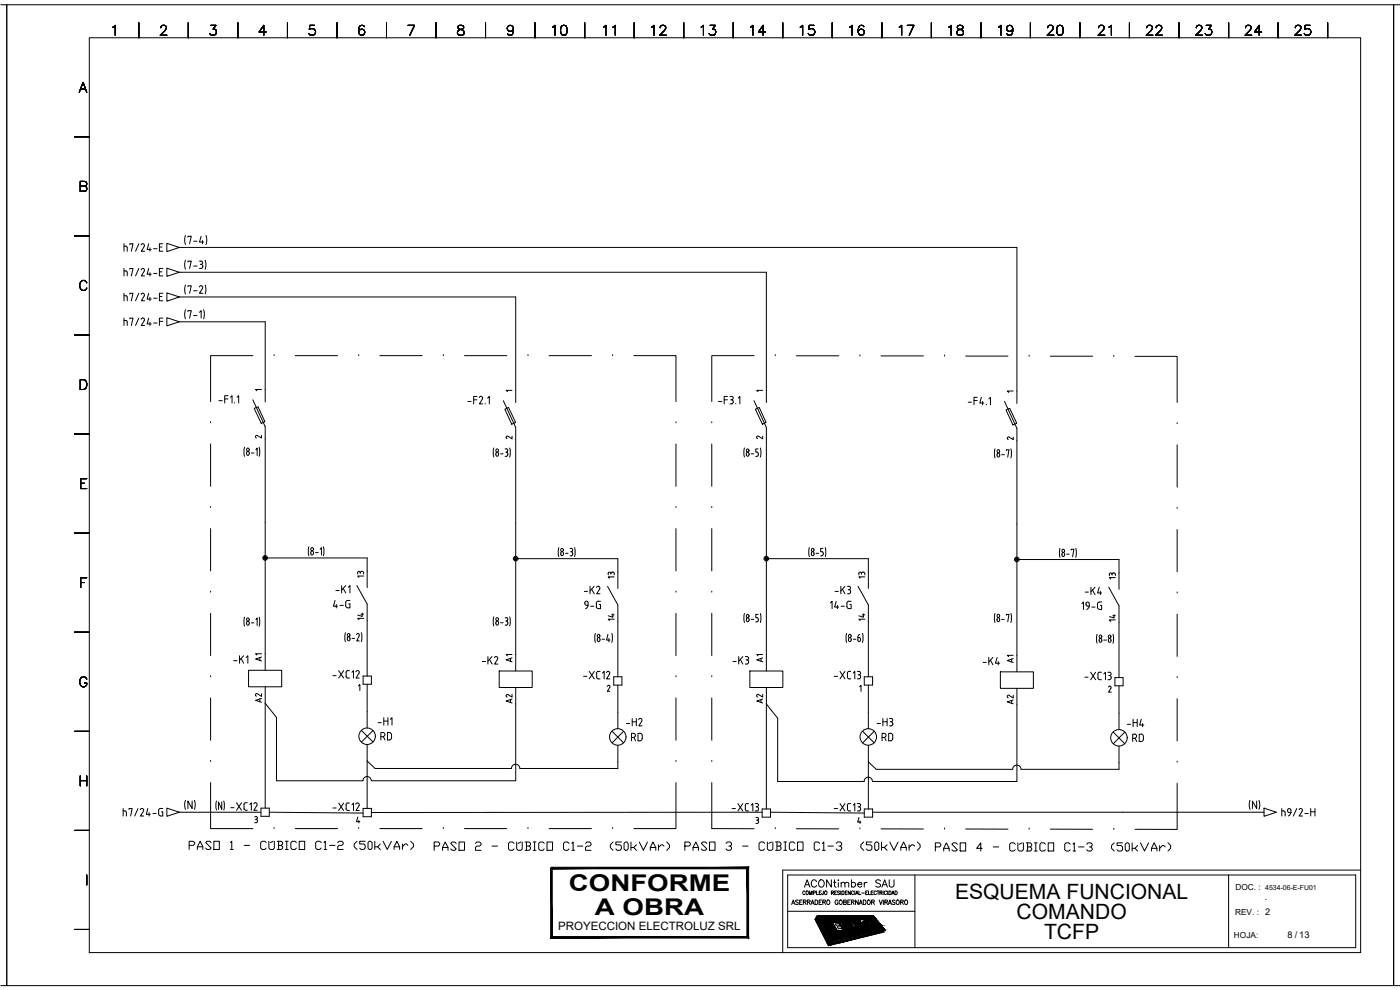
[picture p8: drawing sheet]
<svg xmlns="http://www.w3.org/2000/svg" width="420mm" height="297mm" viewBox="0 0 420 297" stroke-linecap="round" stroke-linejoin="round" font-family="sans-serif">
<defs><g id="words">
<g font-size="12.3">
<text x="50.1" y="246.6">(N)</text>
<text x="369.4" y="246.6">(N)</text>
</g>
<g font-size="6.9">
<text x="170.7" y="267.3">CONFORME</text>
<text x="178.6" y="274.4">A OBRA</text>
</g>
<g font-size="6.3">
<text x="286.6" y="269.8">ESQUEMA FUNCIONAL</text>
<text x="305.1" y="275.7">COMANDO</text>
<text x="313.4" y="281.7">TCFP</text>
</g>
<g font-size="6.2">
<text x="165.1" y="11.6">10</text>
<text x="180.3" y="11.6">11</text>
<text x="194.7" y="11.6">12</text>
<text x="209.5" y="11.6">13</text>
<text x="224.4" y="11.6">14</text>
<text x="239.2" y="11.6">15</text>
<text x="254" y="11.6">16</text>
<text x="268.8" y="11.6">17</text>
<text x="284" y="11.6">18</text>
<text x="298.8" y="11.6">19</text>
<text x="313.3" y="11.6">20</text>
<text x="328.8" y="11.6">21</text>
<text x="343.3" y="11.6">22</text>
<text x="358.1" y="11.6">23</text>
<text x="372.9" y="11.6">24</text>
<text x="387.7" y="11.6">25</text>
</g>
<g font-size="5.7">
<text x="174.6" y="179.6">-K2</text>
<text x="249.8" y="179.6">-K3</text>
<text x="99.1" y="183.8">4-G</text>
<text x="69.1" y="200.4">-K1</text>
<text x="187" y="219.1">-H2</text>
<text x="262.5" y="219.1">-H3</text>
<text x="337.6" y="219.4">-H4</text>
<text x="113.2" y="223.3">RD</text>
<text x="188.7" y="223.7">RD</text>
<text x="263.9" y="223.7">RD</text>
<text x="55.7" y="256.1">PASO 1 - CÚBICO C1-2 (50kVAr)</text>
<text x="129.5" y="256.5">PASO 2 - CÚBICO C1-2 (50kVAr)</text>
<text x="204.6" y="256.5">PASO 3 - CÚBICO C1-3 (50kVAr)</text>
<text x="279.8" y="256.5">PASO 4 - CÚBICO C1-3 (50kVAr)</text>
</g>
<g font-size="5.3">
<text x="36.3" y="76.6">h7/24-E</text>
<text x="36.3" y="84">h7/24-E</text>
<text x="36.3" y="91.4">h7/24-E</text>
<text x="36.3" y="98.8">h7/24-F</text>
<text x="99.8" y="179.2">-K1</text>
<text x="324.9" y="179.6">-K4</text>
<text x="173.2" y="183.8">9-G</text>
<text x="248.4" y="183.8">14-G</text>
<text x="143.9" y="200.4">-K2</text>
<text x="219.1" y="200.4">-K3</text>
<text x="294.2" y="200.7">-K4</text>
<text x="99.1" y="204.6">-XC12</text>
<text x="112.5" y="218.7">-H1</text>
<text x="339" y="223.7">RD</text>
<text x="218.7" y="244.5">-XC13</text>
<text x="249.4" y="244.5">-XC13</text>
<text x="240.6" y="267.4">ACONtimber SAU</text>
</g>
<g font-size="4.9">
<text x="110.4" y="174.3" transform="rotate(-90 110.4 174.3)">13</text>
<text x="181.7" y="174.6">13</text>
<text x="256.8" y="174.6">13</text>
<text x="332" y="175">13</text>
<text x="106.5" y="187">14</text>
<text x="181.7" y="187.3">14</text>
<text x="256.8" y="187.3">14</text>
<text x="335.8" y="187.7" transform="rotate(-90 335.8 187.7)">14</text>
<text x="79.7" y="199.7" transform="rotate(-90 79.7 199.7)">A1</text>
<text x="154.9" y="199.7" transform="rotate(-90 154.9 199.7)">A1</text>
<text x="230" y="199.7" transform="rotate(-90 230 199.7)">A1</text>
<text x="305.2" y="200" transform="rotate(-90 305.2 200)">A1</text>
<text x="79.7" y="212" transform="rotate(-90 79.7 212)">A2</text>
<text x="154.9" y="212" transform="rotate(-90 154.9 212)">A2</text>
<text x="230" y="212" transform="rotate(-90 230 212)">A2</text>
<text x="305.2" y="212.4" transform="rotate(-90 305.2 212.4)">A2</text>
</g>
<g font-size="4">
<text x="151" y="133">2</text>
<text x="226.1" y="133">2</text>
</g>
<g font-size="3.5">
<text x="151" y="118.9">1</text>
<text x="226.1" y="118.9">1</text>
<text x="75.8" y="132.6">2</text>
<text x="301.3" y="133">2</text>
<text x="167.5" y="279.1">PROYECCION ELECTROLUZ SRL</text>
</g>
<g font-size="3.1">
<text x="75.8" y="118.5">1</text>
<text x="301.3" y="118.9">1</text>
</g>
<g font-size="2.8">
<text x="379.6" y="270">.</text>
<text x="386.4" y="281.5">8 / 13</text>
</g>
<g font-size="2.5">
<text x="370.8" y="267">DOC. :</text>
<text x="370.7" y="274.5">REV. : 2</text>
<text x="370.3" y="281.4">HOJA:</text>
</g>
<text font-size="2.1" x="379.7" y="267">4534-06-E-FU01</text>
</g></defs>
<!-- layer: G-TTLB-OTLN -->
<path d="M.3 1.4h1.7v294.3h-1.7M2 1.4h416.3v294.3h-416.3zM420.2 1.4h-1.9v294.3h1.9" fill="none" stroke="#000" stroke-width=".3"/>
<!-- layer: G-TTLB-SCND -->
<path d="M236.4 273.4h38.2M274.6 262.5v21.8M368.7 262.5v21.8M406.9 262.5h-170.5v21.8h170.5M408.3 261.1h-173.4v24.7" fill="none" stroke="#000" stroke-width=".3"/>
<!-- layer: LG_BDR_BODY -->
<path d="M406.9 262.5v21.8" fill="none" stroke="#000" stroke-width=".3"/>
<!-- layer: G-TTLB-TTLB -->
<path d="M26.8 11.3h381.5v274.5h-381.5z" fill="none" stroke="#000" stroke-width=".3"/>
<!-- layer: 0 -->
<g fill="none" stroke="#000" stroke-width=".3">
<path d="M33.9 8.2l.7-.6v3M41.7 6.8v4.5M48.3 8.3l.2-.6 .3-.1 .9 .1a.66 .66 0 0 1 .1 1l-1.7 1.9h2M56.5 6.8v4.5M63.2 7.6h1.6l-.8 1.1a.95 .95 0 0 1 1 1.1 .95 .95 0 0 1-1.3 .8l-.5-.2-.3-.4M71.4 6.8v4.5M79.9 9.6h-2.1l1.4-2v3M86.3 6.8v4.5M94.4 7.6h-1.4l-.2 1.3a1.06 1.06 0 0 1 1.6-.1 1.06 1.06 0 0 1-.1 1.6 1.06 1.06 0 0 1-1.6-.4M101.1 6.8v4.5M109.3 8a.87 .87 0 0 0-.8-.4 .87 .87 0 0 0-.7 .6 1.75 1.75 0 0 0 .7 2.4 .92 .92 0 0 0 1-.9 .92 .92 0 0 0-.9-1 .92 .92 0 0 0-.9 .9M116 6.8v4.5"/>
<path d="M122.4 7.6h2l-1.4 3M130.9 6.8v4.5M137.6 7.7a.63 .63 0 0 0 .3 1 1.05 1.05 0 0 1 1.2 .5 1.05 1.05 0 0 1-.1 1.2l-1 .2a.85 .85 0 0 1-.8-.9 .85 .85 0 0 1 .9-.8l.6-.2a.6 .6 0 0 0 .3-1zM145.7 6.8v4.5M154.1 8.6a.93 .93 0 0 1-1.2 .8 .93 .93 0 0 1-.5-1.4 .93 .93 0 0 1 1.5 0 2.59 2.59 0 0 1-.2 2.4 .94 .94 0 0 1-1.3-.3M160.6 6.8v4.5M175.5 6.8v4.5M190.3 6.8v4.5M205.2 6.8v4.5M220 6.8v4.5M234.9 6.8v4.5M249.8 6.8v4.5"/>
<path d="M264.7 6.8v4.5M279.5 6.8v4.5M294.4 6.8v4.5M309.2 6.8v4.5M324.1 6.8v4.5M339 6.8v4.5M353.9 6.8v4.5M368.7 6.8v4.5M383.6 6.8v4.5M398.4 6.8v4.5M23.8 27.7l1.1-3 1.1 3M24.2 26.7h1.4"/>
<path d="M22.4 41h4.4M24.1 55.9l1.7-.2 .2-.4-.1-.6-.5-.3h-1.3v3h1.3l.5-.3v-1l-.5-.2M22.4 70.8h4.4M26 84.9a1.02 1.02 0 0 0-1.5-.6 1.57 1.57 0 0 0-.6 1.7 1.57 1.57 0 0 0 1.5 1.2l.6-.8M22.4 100.5h4.4M24.1 113.9h1a1.59 1.59 0 0 1 1 1.5 1.59 1.59 0 0 1-1 1.5h-1zM75.9 106.7h-12.7v13.8M82.3 106.7h.1M88.6 106.7h12.7M107.7 106.7h.1M114 106.7h12.7M133.1 106.7h.1"/>
<path d="M139.4 106.7h12.7M158.5 106.7h.1M164.8 106.7h12.7M183.9 106.7h.1M190.2 106.7h12.7v13.8M226.3 106.7h-12.7v13.8M232.7 106.7h.1M239 106.8h12.7M258.1 106.8h.1M264.4 106.8h12.7M283.5 106.8h.1M289.8 106.8h12.7"/>
<path d="M308.9 106.9h.1M315.2 106.9h12.7M334.3 106.9h.1M340.6 106.9h12.7v13.9M22.4 130.2h4.4M63.2 126.9h.1M63.2 133.2v12.7M202.9 126.9h.1M202.9 133.2v12.7M213.6 126.9h.1M213.6 133.2v12.7M353.3 127.1h.1"/>
<path d="M353.3 133.5v12.7M22.4 160h4.4M24.2 145h1.2M26 143.6h-1.8v3h1.8M63.2 152.3h.1M63.2 158.6v12.7M202.9 152.3h.1M202.9 158.6v12.7M213.6 152.3h.1M213.6 158.6v12.7M353.3 152.5h.1M353.3 158.9v12.7"/>
<path d="M24.2 174.8h1.2M26 173.3h-1.8v3M63.2 177.7h.1M202.9 177.7h.1M213.6 177.7h.1M353.3 177.9h.1M22.4 189.7h4.4M63.2 184v12.7M202.9 184v12.7M213.6 184v12.7M353.3 184.3v12.7M22.4 219.4h4.4"/>
<path d="M26 203.8a1.02 1.02 0 0 0-1.5-.6 1.57 1.57 0 0 0-.6 1.7 1.57 1.57 0 0 0 1.5 1.2 .98 .98 0 0 0 .6-1.2h-.6M63.2 203.1h.1M63.2 209.4v12.7M202.9 203.1h.1M202.9 209.4v12.7M213.6 203.1h.1M213.6 209.4v12.7M353.3 203.3h.1M353.3 209.6v12.7M24.1 232.8v3M24.1 234.2h1.9M26 232.8v3"/>
<path d="M63.2 228.5h.1M202.9 228.5h.1M202.9 234.8v13.8h-12.7M213.6 228.5h.1M213.6 234.8v13.8l12.7 .1M353.3 228.7h.1M353.3 235v13.9l-12.7-.1M22.4 249.2h4.4M63.2 248.6h12.7M82.3 248.6h.1M88.6 248.6h12.7M107.7 248.6h.1"/>
<path d="M114 248.6h12.7M133.1 248.6h.1M139.4 248.6h12.7M158.5 248.6h.1M164.8 248.6h12.7M183.9 248.6h.1M232.7 248.7h.1M239 248.7h12.7M258.1 248.7h.1M264.4 248.7h12.7M283.5 248.7h.1M289.8 248.7l12.7 .1"/>
<path d="M308.9 248.8h.1M315.2 248.8h12.7M334.3 248.8h.1M22.4 278.9h4.4M26 262.5v3M237.6 271.4l.5-1.4 .4 1.4M237.8 271h.5M239.6 270.2l-.3-.2-.5 .2v.3l.7 .4v.4l-.7-.1M240 270.7h.5M240.7 270h-.7v1.4h.7M241.1 270.7l.7-.1 .1-.3-.3-.3h-.5v1.4M241.5 270.7l.4 .7"/>
<path d="M242.3 270.7l.7-.1 .2-.3-.3-.3h-.6v1.4M242.7 270.7l.5 .7M243.4 271.4l.4-1.4 .5 1.4M243.5 271h.6M244.6 270a.69 .69 0 0 1 .8 .7 .69 .69 0 0 1-.8 .7zM245.1 274.9l4.1 7.8-.6 .9-4-7.7zM245.4 274.8l16.7-.1 3.5 4.3-16.2 3.5zM245.8 270.7h.5M245.9 275.2h.6a.38 .38 0 0 1 .5 .2 .38 .38 0 0 1-.2 .5h-.3l.3 .5h-.3zM246.3 275.4h.3l.1 .3h-.2zM246.6 270h-.8v1.4h.8M246.7 275.7h.1"/>
<path d="M246.9 270.7l.8-.1 .1-.3-.3-.3h-.6v1.4M247.4 270.7l.4 .7M247.6 275.3l.3 .2M247.7 275.3h-.3l.2 .4 .2-.2M248.1 275.7l.2 .2M248.1 275.8l-.2-.6h-.8l.7 1.2h.2l-.3-.6 .9 .5-.3-.4M248.5 275.1l.7 .4 .2 .8-.7-.4zM248.7 275.3l.5 .8zM249.3 275.2l.3-.1 .4 .4-.1-.4h.3l.4 1.2h-.3zM249.8 276.8l1.9-.2 .3 .5-1.3 .1 .3 .5 1.1-.1 .3 .4-1.2 .1 .4 .6 1.3-.2 .3 .5-1.9 .3zM250.4 275.1h.7l.1 .2h-.4l.6 .4h-.3l.1 .3h.5l.1 .2h-.7zM251.5 270.4a.45 .45 0 0 0-.5-.4 .45 .45 0 0 0-.4 .5v.4a.45 .45 0 0 0 .5 .5 .45 .45 0 0 0 .4-.5h-.3"/>
<path d="M252 276.6l.6-.1 1.5 2.4-.6 .1zM252.2 275.4l-.5-.4a.65 .65 0 0 0 .1 .8 .65 .65 0 0 0 .7 .2v-.2M252.2 275.4l-.4-.2 .5 .8v-.2M252.4 275.7l-.1 .1M252.4 275.7l.1 .1M252.9 275.4l-.2-.2 .5 .8v-.2M253.1 275.3l-.1 .1M253.1 275.2l-.4-.2a.65 .65 0 0 0 0 .8 .65 .65 0 0 0 .8 .1l-.1-.2M253.2 275.1h.2l.7 1h-.2zM253.2 270.7l.7-.1 .1-.4-.8-.2v1.4l.8-.1v-.5l-.3-.1M253.2 275.7h.2M253.3 275.7h.1"/>
<path d="M254 275l.6 .3 .2 .7-.7-.3zM254.1 275.1l.5 .8zM254.4 270.7h.5M254.7 275.1l.7 .4-.3-.4 .2-.1 .6 1-.8-.5 .4 .5h-.1zM254.7 277.7l-.5-.3v.3h.6M255.2 270h-.8v1.4h.8M255.4 277.9l-.5-.6a.7 .7 0 0 0-1.2 .1l.4 1a.81 .81 0 0 0 1.4 .1v-.3l-.7 .2-.4-.4M255.4 277.9l-1 .2M255.5 270.7l.7-.1 .1-.4-.8-.2v1.4M255.9 270.7l.4 .7M256.8 277.4l-.6-.5-.6-.1a1.08 1.08 0 0 0 .1 1.3 1.08 1.08 0 0 0 1.3 .2v-.6l-.5 .1M256.8 277.4l-.8-.2a.65 .65 0 0 0 .7 .9l-.1-.4"/>
<path d="M257.6 270v1.4l-.8-1.4v1.4M257.9 271.4l.4-1.4 .5 1.4M258 276.9h.1M258 276.9l-.5-.1 1 1.5 .4-.1-.6-.8M258 271h.6M258 278l-.7-.9h.2l-.2-.3h-.3l-.2-.4-.5 .1 1.3 1.7M258.1 278l.3 .3-.5 .1-.4-.3M258.1 276.6l.1 .1M258.1 276.7l-.1 .2M258.2 276.7l.3 .4M258.5 277.2l-.2 .2M258.5 277.1h.1"/>
<path d="M258.8 276.7a1.18 1.18 0 0 1 1.3 1.3 1.18 1.18 0 0 1-1.3-1.3zM259 276.9l.3-.1 .5 .5a.27 .27 0 0 1 .1 .3 .27 .27 0 0 1-.4 .1l-.4-.3zM259.1 270a.69 .69 0 0 1 .8 .7 .69 .69 0 0 1-.8 .7zM259.4 276.1h.3l1.4 1.8-.3 .1zM259.4 277.7h.1M260.1 278.2h.3l.2 .1h-.4l.4 .2 .3 .5h-.3l-.2-.3 .3 .1-.4-.2zM260.3 278.2h.1M260.3 276.5h.3l1 1.1-.7-1.1h.3l1 1.3-.5-.1v.2h-.3zM260.5 270.1l.1-.1a.66 .66 0 0 1 .6 .8 .66 .66 0 0 1-.7 .5l-.2-.4zM261 278.8l.2 .2zM261.3 278.1l.2 .1M261.3 278.1h-.1l.3 .3"/>
<path d="M261.4 276.5l.8-.1 .2 .3 .1 .7h.4l.2 .3-.8 .1-.2-.4-.1-.7-.4 .1zM261.5 278.2l-.1 .2M261.6 275.6a3.5 3.5 0 0 1 2.5 2.9l-.4 .3-11 2.1a4 4 0 0 1-4.5-3.7l.3-.6 .3 .1a2.76 2.76 0 0 0 1.6 3.4l1.5 .5M261.6 275.6l-5.6 .2 .2 .3 5.5-.2M261.6 270.7l.7-.1 .1-.3-.3-.3h-.5v1.4M261.8 278.4h.1M261.6 278.2l.1 .2M261.7 278.2l-.7-.2 .7 .9-.1-.4M261.7 275.9a2.96 2.96 0 0 1 2.1 2.6l-11.9 2.1M261.8 278.5l.3 .3-.4-.3M261.8 277.9l1 .8-.3 .1zM262 278.7l.3 .1z"/>
<path d="M262 270.7l.4 .7M262.8 278.5l.2 .1zM263.9 270l.4 1.4 .5-1.4M265.1 270v1.4M265.6 270.7l.7-.1 .1-.3-.3-.3h-.5v1.4M266 270.7l.4 .7M266.6 271.4l.5-1.4 .4 1.4M266.8 271h.6M268.6 270.2l-.3-.2-.4 .1-.1 .4 .8 .4v.3l-.3 .2-.5-.2M269.1 270.2l.2-.2a.66 .66 0 0 1 .6 .7 .66 .66 0 0 1-.7 .6l-.3-.4zM270.3 270.7l.7-.1 .1-.4-.8-.2v1.4M270.7 270.7l.4 .7"/>
<path d="M271.7 270.1l.1-.1a.62 .62 0 0 1 .6 .8 .62 .62 0 0 1-.8 .4l-.1-.7zM249.5 282.9l15.8-3.5-.4 .3-16 4zM251.9 280.6h.1"/>
<circle cx="248.6" cy="270.6" r=".62"/>
<circle cx="252.3" cy="270.6" r=".62"/>
</g>
<g fill="#000" stroke="#000" stroke-width=".3">
<path d="M245.1 274.9l.5 1h-1zM247.9 279.6h15l-13.5 2.9zM251.6 276h.4zM253.4 276.2h4.7zM254.2 277.7h.5zM256.7 277.2h.2zM257 276.8h.3zM257 277.7h.3zM258.7 277h.3zM259 277.6h.3zM259.2 277.3h.2zM259.4 278h.1z"/>
<path d="M259.5 277.1h.1zM259.4 276.1h.3zM260.6 278.3h1.1zM261.9 276.8l.1-.1zM245.4 274.8h16.7zM262.3 278.8h3.1zM262.5 277.4h.4zM262.5 278.5h.2zM263.8 279.7l1.5-.3-.4 .3zM248.2 282.9h.8l-.4 .7zM249.5 282.9l-.6 .7zM249.5 282.9h2.6l-3.1 .7z"/>
<path d="M165.5 260.2v.5l59.2-.5zM165.5 260.7l59.2-.5-.5 .5zM224.2 260.7l.5 20.8v-21.3zM224.2 260.7l.5 20.8-.5-.5zM165.3 281.5h59.4l-.5-.5zM165.7 281h58.5l-58.9 .5zM165.3 260.4v21.1l.4-.5zM165.3 260.4h.4v20.6z"/>
<path d="M244.6 275.9l4.6 6.8-3.6-6.8zM244.6 275.9l4.6 6.8h-1.1z"/>
<path d="M246.2 276.4h11.9zM246.2 276.4h11.9z"/>
<path d="M245.7 275.4l.8 .3-.2-.3zM245.7 275.4l.8 .3h-.6z"/>
<path d="M246 275.9h.6zM246 275.9h.6z"/>
<path d="M246 275.9l.6 .1zM246 275.9l.6 .1z"/>
<path d="M245.6 275.2l1.6 .2-.1-.2zM245.6 275.2l1.6 .2h-1.5z"/>
<path d="M246.5 275.4h.7zM246.5 275.4h.7zM246.5 275.4h.7zM246.5 275.4h.7z"/>
<path d="M246.5 275.4h.7zM246.5 275.4h.7z"/>
<path d="M246.6 275.4h.6zM246.6 275.4h.6z"/>
<path d="M246.6 275.4l.8 .3-.2-.3zM246.6 275.4l.8 .3h-.5z"/>
<path d="M245.9 275.7l1.6 .2-.1-.2zM245.9 275.7l1.6 .2h-1.5z"/>
<path d="M247.4 275.3l.4 .1zM247.4 275.3l.4 .1zM247.5 275.4h.3zM247.5 275.4h.3z"/>
<path d="M246.8 275.9h.7zM246.7 275.9h.8z"/>
<path d="M246.7 275.9l.8 .1zM246.6 276h.9z"/>
<path d="M246 276l1.8 .4-.3-.4zM246 276l1.8 .4h-1.6z"/>
<path d="M247.6 275.7h.2zM247.6 275.7h.2z"/>
<path d="M245.6 275.2h2.1zM245.6 275.2h2.1z"/>
<path d="M245.6 275.2h2.1zM245.6 275.2h1.5z"/>
<path d="M247.6 275.7h.2zM247.6 275.7h.2zM247.6 275.7h.2zM247.6 275.7h.2z"/>
<path d="M247.5 275.4h.3zM247.5 275.4h.3z"/>
<path d="M247.5 275.4l.3 .1zM247.5 275.4l.3 .1z"/>
<path d="M247.6 275.7h.2zM247.6 275.7h.3z"/>
<path d="M247.5 275.5h.4zM247.5 275.5h.4z"/>
<path d="M247.5 275.5h.4zM247.5 275.5h.4z"/>
<path d="M247.5 275.5h.4zM247.5 275.5h.4zM247.5 275.5h.4zM247.5 275.5h.4z"/>
<path d="M247.5 275.5l.4 .1zM247.5 275.5l.4 .1z"/>
<path d="M247.5 275.6h.4zM247.5 275.6h.4z"/>
<path d="M247.6 275.6h.3zM247.6 275.6h.3zM247.6 275.6h.3zM247.6 275.6h.3z"/>
<path d="M247.6 275.6l.3 .1zM247.6 275.6l.3 .1z"/>
<path d="M247.9 279.6h1.8zM247.9 279.6h1.8z"/>
<path d="M248.5 276.3h1.8zM248.5 276.3h1.8z"/>
<path d="M245.6 275.2h3.7zM245.6 275.2h3.7z"/>
<path d="M247.7 275.2h1.6zM247.7 275.2h1.6z"/>
<path d="M247.8 275.2h1.6zM247.8 275.2h1.6z"/>
<path d="M247.8 275.2h1.6zM247.8 275.2h1.6z"/>
<path d="M247.9 275.2h1.5zM247.9 275.2h1.5z"/>
<path d="M247.9 275.2l1.6 .1zM247.9 275.2l1.6 .1z"/>
<path d="M248 275.3h1.5zM248 275.3h1.5z"/>
<path d="M247.8 279.4l1.9 .2-.2-.2zM247.8 279.4l1.9 .2h-1.8z"/>
<path d="M248 275.3l1.6 .1zM248 275.3l1.6 .1z"/>
<path d="M248.1 275.4h1.5zM248.1 275.4h1.5z"/>
<path d="M248.1 275.4l1.6 .1zM248.1 275.4l1.6 .1z"/>
<path d="M248.1 275.5l1.7 .1zM248.1 275.5l1.7 .1z"/>
<path d="M248.1 275.6h1.8zM248.1 275.6h1.8z"/>
<path d="M246.4 276.8l4.9 2.5-1.5-2.5zM246.4 276.8l4.9 2.5h-3.6z"/>
<path d="M248.2 275.6l1.7 .1zM248.2 275.6l1.7 .1z"/>
<path d="M248.1 275.7h1.9zM248.1 275.7h1.9z"/>
<path d="M248.1 275.7l1.9 .1zM248.1 275.7l1.9 .1z"/>
<path d="M248.2 275.8h1.9zM248.2 275.8h1.9z"/>
<path d="M248.2 275.8h1.9zM248.2 275.8h1.9z"/>
<path d="M248.3 275.8l1.8 .1zM248.3 275.8l1.8 .1z"/>
<path d="M245.5 275.1h4.6zM245.5 275.1h4.7z"/>
<path d="M245.5 275.1h4.6zM245.5 275.1l3.8 .1z"/>
<path d="M248.3 275.9l2 .4-.2-.4zM248.3 275.9l2 .4h-1.8z"/>
<path d="M250.2 275.1h1.4zM250.2 275.1h1.4z"/>
<path d="M250.3 275.7h1.5zM250.3 275.7h1.5zM250.3 275.7h1.5zM250.3 275.7h1.5z"/>
<path d="M250.5 276.2h1.8zM250.5 276.2h1.8z"/>
<path d="M246.3 276.7h4.7zM246.3 276.7l3.5 .1z"/>
<path d="M250.3 275.7l.9 .3-.1-.3zM250.3 275.7l.9 .3h-.8z"/>
<path d="M250.4 276h.8zM250.4 276h.8z"/>
<path d="M250.3 275.7h1.1zM250.3 275.7h.8z"/>
<path d="M250.2 275.2h1.3zM250.2 275.2h1.3z"/>
<path d="M250.2 275.2l1.4 .2zM250.2 275.2l1.4 .2z"/>
<path d="M250.2 275.1h1.4zM250.2 275.1l1.3 .1z"/>
<path d="M250.2 275.4h1.4zM250.2 275.4h1.4z"/>
<path d="M245.5 275.1h6.1zM245.5 275.1h6.1z"/>
<path d="M250.2 275.4l1.5 .2zM250.2 275.4l1.5 .2z"/>
<path d="M245.5 275h6.2zM245.5 275h6.3z"/>
<path d="M245.5 275h6.2zM245.5 275l6.1 .1z"/>
<path d="M250.2 275.6l1.6 .1zM250.2 275.6l1.6 .1z"/>
<path d="M246.3 276.6h5.4zM246.3 276.6l4.7 .1z"/>
<path d="M251.4 275.7l.4 .1zM251.4 275.7l.4 .1z"/>
<path d="M251.5 275.8l.4 .1zM251.5 275.8l.4 .1z"/>
<path d="M251.5 275.9l.5 .1zM251.5 275.9l.5 .1zM251.5 276h.5z"/>
<path d="M251.5 276h.5zM251.2 276h.8z"/>
<path d="M250.4 276l1.7 .1zM250.4 276l1.7 .1z"/>
<path d="M246.3 276.6h5.8zM246.3 276.6h5.8z"/>
<path d="M251.7 276.6l.4 .1zM251.7 276.6l.4 .1z"/>
<path d="M251.7 276.7l.9 .9-.5-.9zM251.7 276.7l.9 .9h-.3z"/>
<path d="M250.5 276.1h1.7zM250.5 276.1h1.7z"/>
<path d="M250.5 276.1l1.8 .1zM250.5 276.1l1.8 .1z"/>
<path d="M250.5 276.2h1.8zM250.5 276.2h1.8z"/>
<path d="M246.3 276.6h6zM246.3 276.6h5.7z"/>
<path d="M251.9 275.1h.6zM251.9 275.1h.6z"/>
<path d="M251.9 275.1l.6 .1zM251.9 275.1l.6 .1zM252 275.2h.5zM252 275.2h.5z"/>
<path d="M252 275.2h.5zM252 275.2h.5zM252.1 275.2h.4zM252.1 275.2h.4z"/>
<path d="M252.1 275.2l.4 .1zM252.1 275.2l.4 .1z"/>
<path d="M252.2 275.3l.3 .1zM252.2 275.3l.3 .1z"/>
<path d="M252.5 276.2h.8zM252.5 276.2h.8z"/>
<path d="M251.8 275l.7 .1zM251.8 275l.7 .1z"/>
<path d="M252.3 275.4l.3 .1zM252.3 275.4l.3 .1z"/>
<path d="M252.5 275.8h.2zM252.5 275.8h.2z"/>
<path d="M251.8 275h.8zM251.8 275h.8zM245.5 275h7.1zM245.5 275h7.1z"/>
<path d="M251.8 275h.8zM251.8 275h.7zM251.8 275h.7zM251.8 275h.7z"/>
<path d="M245.5 275h7.1zM245.5 275h7.1z"/>
<path d="M252.3 275.5l.3 .2zM252.3 275.5l.3 .2z"/>
<path d="M246.3 276.5h6.3zM246.3 276.5l6 .1z"/>
<path d="M252.4 275.7l.3 .1zM252.4 275.7l.3 .1z"/>
<path d="M252.3 277.6h.3zM252.1 277.6h.5z"/>
<path d="M252.1 277.6l1.1 .9-.6-.9zM252.1 277.6l1.1 .9h-.5z"/>
<path d="M252.5 275.8l.3 .1zM252.5 275.8l.3 .1z"/>
<path d="M252.5 275.9h.3zM252.5 275.9h.3z"/>
<path d="M252.6 275.9l.3 .1zM252.6 275.9l.3 .1z"/>
<path d="M252.9 278.5h.3zM252.9 278.5h.3z"/>
<path d="M252.6 276h.3zM252.6 276h.3z"/>
<path d="M252.6 276h.4zM252.6 276h.4z"/>
<path d="M252.6 276l.4 .1zM252.6 276l.4 .1z"/>
<path d="M252.6 276.1h.5zM252.6 276.1h.5z"/>
<path d="M252.5 276.1h.7zM252.5 276.1h.7z"/>
<path d="M252.5 276.1l.7 .1zM252.5 276.1l.7 .1z"/>
<path d="M252.8 275.1h.4zM252.8 275.1h.6z"/>
<path d="M252.8 275.1h.4zM252.8 275.1h.4z"/>
<path d="M252.5 276.2h.8zM252.5 276.2h.8z"/>
<path d="M252.9 275.1l.4 .1zM252.9 275.1l.4 .1z"/>
<path d="M252.9 278.5l.6 .5-.3-.5zM252.9 278.5l.6 .5h-.3z"/>
<path d="M253 275.2l.7 .6-.4-.6zM253 275.2l.7 .6h-.3z"/>
<path d="M253.4 275.1h1.3zM253.4 275.1h1.3z"/>
<path d="M253.4 276.1h.5zM253.4 276.1h.5z"/>
<path d="M253.4 275.8l.3 .1zM253.4 275.8l.3 .1z"/>
<path d="M253.1 277.4l.6 .1zM253.1 277.4l.6 .1z"/>
<path d="M253.2 277.5l.5 .2zM253.2 277.5l.5 .2z"/>
<path d="M253.3 277.7l.4 .1zM253.3 277.7l.4 .1z"/>
<path d="M253.4 275.9l.4 .1zM253.4 275.9l.4 .1z"/>
<path d="M253 277.2h.7zM253 277.2l.7 .2z"/>
<path d="M253.4 277.8l.4 .2-.1-.2zM253.4 277.8l.4 .2h-.3z"/>
<path d="M253.5 276h.4zM253.5 276h.4z"/>
<path d="M252.9 277.1h.9zM252.9 277.1l.8 .1z"/>
<path d="M253.5 278l.5 .2zM253.5 278l.5 .2z"/>
<path d="M253.4 276l.5 .1zM253.4 276l.5 .1z"/>
<path d="M252.9 277h1zM252.9 277l.9 .1z"/>
<path d="M253.6 278.2l.5 .2zM253.6 278.2l.5 .2z"/>
<path d="M254 278.8h.9zM254 278.8h.9z"/>
<path d="M252.9 277h1.1zM252.9 277h1.2z"/>
<path d="M252.9 277h1.1zM252.9 277h1z"/>
<path d="M254.1 276h1.3zM254.1 276h1.3z"/>
<path d="M254.1 276h4zM254.1 276h4z"/>
<path d="M253.7 278.4l.6 .1zM253.7 278.4l.6 .1z"/>
<path d="M252.9 277h1.2zM252.9 277h1.3z"/>
<path d="M254.1 277.6h.6zM254.1 277.6h.6z"/>
<path d="M254.2 277.4h.4zM254.2 277.4h.4z"/>
<path d="M254.2 277.5h.4zM254.2 277.5h.4z"/>
<path d="M254.2 277.6h.5zM254.2 277.6h.5z"/>
<path d="M254.2 277h1.2zM254.2 277h1.2z"/>
<path d="M254.2 277.4h.3zM254.2 277.4h.3z"/>
<path d="M253.8 278.5l.6 .1zM253.8 278.5l.6 .1z"/>
<path d="M254.3 277.4h.2zM254.3 277.4h.2z"/>
<path d="M253.9 278.6l.7 .1zM253.9 278.6l.7 .1z"/>
<path d="M254.3 277.4h.2zM254.3 277.4h.2z"/>
<path d="M254.2 277.4h.3zM254.2 277.4h.3z"/>
<path d="M254.2 277.4h.4zM254.2 277.4h.4z"/>
<path d="M254.6 277.1h.8zM254.6 277.1h.8z"/>
<path d="M254.2 277.4l.4 .1zM254.2 277.4l.4 .1z"/>
<path d="M254 278.7l.8 .1zM254 278.7l.8 .1z"/>
<path d="M254.2 277.5l.5 .1zM254.2 277.5l.5 .1z"/>
<path d="M253.4 275.1l2 .9-.7-.9zM253.4 275.1l2 .9h-1.3z"/>
<path d="M254.1 277.6h.6zM254.1 277.6h.6z"/>
<path d="M254.2 277.7h.5zM254.2 277.7h.6z"/>
<path d="M254.2 277.6l.6 .1zM254.2 277.6l.6 .1z"/>
<path d="M252.7 275h2.2zM252.7 275l2 .1zM252.8 275.1h1.9zM252.8 275.1h1.9zM252.8 275.1h1.9zM252.8 275.1h1.9z"/>
<path d="M254 278.8h.9zM254 278.8h.9z"/>
<path d="M252.7 275h2.3zM252.7 275h2.2z"/>
<path d="M252.6 275h2.4zM252.6 275h2.4z"/>
<path d="M245.5 275h9.7zM245.5 275h9.5z"/>
<path d="M254.8 277.2l.6 .1zM254.8 277.2l.6 .1z"/>
<path d="M254.4 277l1 .1zM254.4 277l1 .1z"/>
<path d="M254.6 277.1h.8zM254.6 277.1h.8z"/>
<path d="M254.7 277.1h.7zM254.7 277.1l.6 .1z"/>
<path d="M254.9 277.3l.5 .1zM254.9 277.3l.5 .1z"/>
<path d="M255 277.4h.4zM255 277.4h.4z"/>
<path d="M255.1 277.4l.3 .1zM255.1 277.4l.3 .1z"/>
<path d="M252.8 277h2.6zM252.8 277h2.6z"/>
<path d="M254.2 277h1.2zM254.2 277h1.2z"/>
<path d="M255.1 277.5l.3 .1zM255.1 277.5l.3 .1z"/>
<path d="M255.2 277.6l.3 .1zM255.2 277.6l.3 .1z"/>
<path d="M252.8 276.8h2.7zM252.8 276.8l2.6 .2z"/>
<path d="M255.3 277.7h.2zM255.3 277.7h.2z"/>
<path d="M255.3 277.7l.3 .2zM255.3 277.7l.3 .2z"/>
<path d="M252.7 276.8h2.9zM252.7 276.8h3z"/>
<path d="M252.7 276.8h2.9zM252.7 276.8h2.8z"/>
<path d="M255.4 277.9l.3 .1zM255.4 277.9l.3 .1z"/>
<path d="M252.7 276.8h3zM252.7 276.8h3z"/>
<path d="M255.5 278l.3 .2zM255.5 278l.3 .2z"/>
<path d="M255.6 278.2h.2zM255.5 278.2h.3z"/>
<path d="M255.5 278.2h.4zM255.5 278.2h.4z"/>
<path d="M255.5 278.2l.5 .1zM255.5 278.2l.5 .1z"/>
<path d="M255.5 278.3h.5zM255.5 278.3h.5z"/>
<path d="M255.5 278.3l.7 .1zM255.5 278.3l.7 .1z"/>
<path d="M246.3 276.5h9.9zM246.3 276.5h9.9z"/>
<path d="M255.5 278.4l.8 .1zM255.5 278.4l.8 .1z"/>
<path d="M252.6 276.5l3.6 .1zM252.6 276.5l3.6 .1z"/>
<path d="M252.6 276.6l3.8 .2-.2-.2zM252.6 276.6l3.8 .2h-3.7z"/>
<path d="M255.5 278.5h.8zM255.5 278.5h.8z"/>
<path d="M255.5 278.5h1zM255.5 278.5h1z"/>
<path d="M255.7 276.8h.7zM255.7 276.8h.7z"/>
<path d="M255.9 276.8h.5zM255.9 276.8h.5z"/>
<path d="M256 276.8l.5 .1zM256 276.8l.5 .1z"/>
<path d="M256.2 276.9l.3 .1zM256.2 276.9l.3 .1z"/>
<path d="M256.3 277l.3 .1zM256.3 277l.3 .1z"/>
<path d="M256.5 277.1l.2 .1zM256.5 277.1l.2 .1z"/>
<path d="M256.7 277.2h.2zM256.7 277.2h.2z"/>
<path d="M255.4 278.5h1.3zM255.4 278.5h1.3z"/>
<path d="M246.2 276.4h10.6zM246.2 276.4l10 .1z"/>
<path d="M256.5 277.2l.4 .1zM256.5 277.2l.4 .1z"/>
<path d="M256.7 277.3l.6 .4zM256.7 277.3l.6 .4z"/>
<path d="M257 278.4h.8zM257 278.4h.8z"/>
<path d="M257 278.4h3.3zM257 278.4h3.3z"/>
<path d="M257 277.7l.4 .2zM257 277.7l.4 .2z"/>
<path d="M257 277.9l.5 .1zM257 277.9l.5 .1z"/>
<path d="M257.5 277.1h1zM257.5 277.1h1z"/>
<path d="M257.5 277.1h1zM257.5 277.1h1z"/>
<path d="M257.5 277.1h1zM257.5 277.1h1z"/>
<path d="M257.5 277.1h1zM257.5 277.1h1z"/>
<path d="M257.5 277.1h1zM257.5 277.1h1z"/>
<path d="M257.5 277.1h1zM257.5 277.1h1z"/>
<path d="M257.5 277.1h1zM257.5 277.1h1zM257.5 277.1h1zM257.5 277.1h1z"/>
<path d="M257.5 277.1h.9zM257.5 277.1h.9z"/>
<path d="M257.1 278l.5 .2zM257.1 278l.5 .2h-.5z"/>
<path d="M257.6 277.2h.7zM257.6 277.2h.7z"/>
<path d="M257.6 277.4h.7zM257.6 277.4h.7z"/>
<path d="M257.1 278.2l.6 .1zM257.1 278.2l.6 .1z"/>
<path d="M257 278.3l.8 .1zM257 278.3l.8 .1z"/>
<path d="M257.9 277.9h1.5zM257.9 277.9h1.5z"/>
<path d="M253.4 276.1l4.7 .1zM253.4 276.1l4.7 .1z"/>
<path d="M253.4 276.2h4.7zM253.4 276.2h4.7zM253.3 276.2h4.8z"/>
<path d="M252.5 276.2h5.6zM252.5 276.2h5.6z"/>
<path d="M252.4 276.2h5.7zM252.3 276.2h5.8z"/>
<path d="M250.5 276.2h7.6zM250.5 276.2h7.6z"/>
<path d="M250.6 276.2l7.5 .1zM250.6 276.2l7.5 .1z"/>
<path d="M250.6 276.3h7.5zM250.3 276.3h7.8z"/>
<path d="M248.5 276.3h9.6zM248.5 276.3h9.6z"/>
<path d="M248.6 276.3l9.5 .1zM247.8 276.4h10.3z"/>
<path d="M256.8 276.4h1.3zM256.8 276.4h1.3z"/>
<path d="M256.8 276.4l1.3 .2v-.2zM256.8 276.4l1.3 .2h-1.2z"/>
<path d="M256.9 276.6l1.4 .2-.2-.2zM256.9 276.6l1.4 .2h-1.3z"/>
<path d="M258.1 278h1.3zM258.1 278h1.3z"/>
<path d="M255.4 276h2.7zM255.4 276h2.7z"/>
<path d="M255.4 276h2.7zM255.4 276h2.7z"/>
<path d="M254.1 276l4 .1zM254.1 276l4 .1z"/>
<path d="M254.1 276.1h4zM253.9 276.1h4.2z"/>
<path d="M253.9 276.1h4.2zM253.9 276.1h4.2z"/>
<path d="M253.4 276.1h4.7zM253.4 276.1h4.7z"/>
<path d="M255.9 276h2.3zM255.4 276h2.7z"/>
<path d="M255.9 275.9h2.3zM255.9 275.9l2.3 .1z"/>
<path d="M258.2 278.2h2.1zM258.2 278.2h2.1z"/>
<path d="M258.2 278.2h2.1zM258.2 278.2h2.1zM258.2 278.2h2.1zM258.2 278.2h2.1z"/>
<path d="M258.2 278.2h2.1zM258.2 278.2h2.1z"/>
<path d="M258.2 278.2h2.1zM258.2 278.2h2.1z"/>
<path d="M257.3 276.8l1.2 .3-.2-.3zM257.3 276.8l1.2 .3h-1z"/>
<path d="M257.6 277.3h.7zM257.6 277.3h.7z"/>
<path d="M257.6 277.3l.7 .1zM257.6 277.3l.7 .1z"/>
<path d="M255.7 275.7h2.6zM255.7 275.7l2.5 .2z"/>
<path d="M257.5 277.2h.8zM257.5 277.2h.9z"/>
<path d="M257.5 277.2h.8zM257.5 277.2h.8z"/>
<path d="M257.6 277.2h.7zM257.6 277.2l.7 .1z"/>
<path d="M257.6 277.4h.7zM257.6 277.4h.7z"/>
<path d="M258.3 277.4h.5zM258.3 277.4h.5z"/>
<path d="M257.5 277.2h.9zM257.5 277.2h.9z"/>
<path d="M257.5 277.1h.9zM257.5 277.1h.9z"/>
<path d="M257.5 277.1l.9 .1zM257.5 277.1l.9 .1z"/>
<path d="M258.4 277.3h.4zM258.4 277.3h.4z"/>
<path d="M255.7 275.6h2.7zM255.7 275.6l2.6 .1z"/>
<path d="M257.5 277.1h1zM257.5 277.1h1z"/>
<path d="M258.5 277.2h.2zM258.5 277.2h.2z"/>
<path d="M255.6 275.5h3zM255.6 275.5l2.8 .1z"/>
<path d="M258.7 276.8h.6zM258.7 276.8h.6z"/>
<path d="M258.7 276.9h.5zM258.7 276.9h.5z"/>
<path d="M258.4 277.2l.4 .1zM258.4 277.3h.4z"/>
<path d="M255.6 275.4h3.2zM255.6 275.4l3 .1z"/>
<path d="M258.7 277.1l.3 .1zM258.7 277.1l.3 .1z"/>
<path d="M258.8 277.3h.2zM258.8 277.3h.2z"/>
<path d="M258.4 277.3l.4 .1zM258.4 277.3l.4 .1z"/>
<path d="M257.6 277.4h1.3zM257.6 277.4h1.3z"/>
<path d="M257.6 277.4l1.4 .1zM257.6 277.4l1.4 .1z"/>
<path d="M255.5 275.4h3.5zM255.5 275.4h3.6z"/>
<path d="M255.5 275.4h3.5zM255.5 275.4h3.3z"/>
<path d="M257.7 277.5l1.3 .1zM257.7 277.5l1.3 .1z"/>
<path d="M257.7 277.6h1.3zM257.7 277.6h1.3z"/>
<path d="M257.7 277.6h1.3zM257.7 277.6h1.3z"/>
<path d="M258.7 277.2h.3zM258.7 277.2h.3z"/>
<path d="M258.8 277.2l.2 .1zM258.8 277.2l.2 .1z"/>
<path d="M258.8 277.3h.3zM258.8 277.3h.3z"/>
<path d="M259 277.5h1zM259 277.5h1z"/>
<path d="M259 277.6h1.1zM259 277.6h1.1z"/>
<path d="M257.7 277.6l1.4 .1zM257.7 277.6l1.4 .1z"/>
<path d="M259 276.6h.2zM258.9 276.6h.3z"/>
<path d="M258.9 277.3h.2zM258.9 277.3h.2z"/>
<path d="M257.8 277.7l1.4 .1zM257.8 277.7l1.4 .1z"/>
<path d="M259 277.4l.6 .1zM259 277.4l.6 .1z"/>
<path d="M258.9 276.6h.3zM258.9 276.6h.3z"/>
<path d="M258.9 276.6l.4 .1zM258.8 276.7h.5z"/>
<path d="M258.7 276.9h.5zM258.7 276.9h.5z"/>
<path d="M259.2 276.9h.5zM259.2 276.9h.5z"/>
<path d="M258.7 276.9h.5zM258.7 276.9l.3 .1z"/>
<path d="M257.8 277.8l1.5 .1zM257.8 277.8l1.5 .1zM257.9 277.9h1.4zM257.9 277.9h1.4z"/>
<path d="M259.2 277h.6zM259.2 277h.6z"/>
<path d="M259.3 276.8h.4zM259.3 276.8h.4z"/>
<path d="M258.7 276.8h.6zM258.7 276.8l.5 .1z"/>
<path d="M259.3 277.7h.9zM259.3 277.7h.9z"/>
<path d="M257.9 277.9h1.5zM257.9 277.9h1.5z"/>
<path d="M258.8 276.7h.6zM258.8 276.7h.6z"/>
<path d="M258.8 276.7l.7 .1zM258.8 276.7l.7 .1zM258.7 276.8h.8zM258.7 276.8h.8z"/>
<path d="M259.4 277.8h.4zM259.4 277.8h.4z"/>
<path d="M257.9 277.9l1.5 .1zM257.9 277.9l1.5 .1z"/>
<path d="M257.9 278h1.5zM257.9 278h1.5zM257.9 278h1.5zM257.9 278h1.5z"/>
<path d="M258.1 278h1.3zM258.1 278h1.3z"/>
<path d="M259.4 277.7h.8zM259.4 277.7h.8z"/>
<path d="M259.4 277.7h.8zM259.4 277.7h.8z"/>
<path d="M258.7 276.8h.9zM258.7 276.8h.9z"/>
<path d="M259.3 277.1h.2zM259.3 277.1h.2zM259.3 277.1h.2z"/>
<path d="M258.1 278l1.5 .1zM258.1 278l1.5 .1z"/>
<path d="M259.2 277.1l.4 .1zM259.2 277.1l.4 .1z"/>
<path d="M259.2 277.2h.4zM259.2 277.2l.2 .1z"/>
<path d="M259 277.5h.6zM259 277.5h.6z"/>
<path d="M259.3 277.1h.3zM259.3 277.1h.2z"/>
<path d="M259.5 277.1h.1zM259.4 277.1h.2z"/>
<path d="M258.2 278.1h1.6zM258.2 278.1h1.6z"/>
<path d="M258.7 276.8h1zM258.7 276.8h1zM258.7 276.8h1zM258.7 276.8h1z"/>
<path d="M259.3 276.8l.4 .1zM259.3 276.8l.4 .1z"/>
<path d="M259.6 277.1v.2zM259.6 277.1v.2z"/>
<path d="M259.6 277.4h.4zM259.6 277.4h.4z"/>
<path d="M259.4 276.1l.6 .4-.3-.4zM259.4 276.1l.6 .4h-.4z"/>
<path d="M259.3 276.9h.4zM259.2 276.9h.5z"/>
<path d="M259.2 276.9l.6 .1zM259.2 276.9l.6 .1z"/>
<path d="M259.4 277.8h.3zM259.4 277.8l.1 .1z"/>
<path d="M259.8 277h.2zM259.8 277h.2z"/>
<path d="M259.8 277h.2zM259.8 277h.2z"/>
<path d="M259.2 277h.6zM259.2 277l.5 .1zM259.3 277.1h.4zM259.3 277.1h.4z"/>
<path d="M258.2 278.1h1.7zM258.2 278.1h1.7z"/>
<path d="M259.4 277.8h.5zM259.4 277.8h.5z"/>
<path d="M258.2 278.1l1.7 .1zM258.2 278.1l1.7 .1z"/>
<path d="M259.6 276.5h.4zM259.6 276.5h.4z"/>
<path d="M259.7 276.6l.2 .2 .1-.2zM259.7 276.6l.2 .2z"/>
<path d="M259.9 276.8l.1 .1zM259.9 276.8l.1 .1z"/>
<path d="M259.8 276.9l.2 .1zM259.8 276.9l.2 .1z"/>
<path d="M259.6 277.4l.4 .1zM259.6 277.4l.4 .1z"/>
<path d="M259.6 277.5h.4zM259.6 277.5h.4z"/>
<path d="M259 277.5l1.1 .1zM259 277.5l1.1 .1z"/>
<path d="M259.7 276.5h.3zM259.7 276.5l.3 .1z"/>
<path d="M259.8 277l.3 .1zM259.8 277l.3 .1z"/>
<path d="M260 278.1h.3zM260 278.1h.3z"/>
<path d="M259.9 277.1l.3 .2zM259.9 277.1l.3 .2z"/>
<path d="M259 277.6h1.1zM259 277.6h1.1z"/>
<path d="M259.3 277.6h.8zM259.3 277.6h.8z"/>
<path d="M255.1 278.8h5.1zM255.1 278.8h5.1z"/>
<path d="M259.3 277.6h.9zM259.3 277.6h.9z"/>
<path d="M259.3 277.6l.9 .1zM259.3 277.6l.9 .1z"/>
<path d="M255.1 278.8h5.1zM254.9 278.8h5.3z"/>
<path d="M254 278.8l6.4 .1zM254 278.8l6.4 .1z"/>
<path d="M260 277.3l.3 .1zM260 277.3l.3 .1z"/>
<path d="M259.4 277.7h.8zM259.4 277.7h.8z"/>
<path d="M260.2 277.7h.3zM260.2 277.7h.3z"/>
<path d="M259.4 277.7h.8zM259.4 277.7l.5 .1z"/>
<path d="M255.2 278.8h5zM255.1 278.8h5z"/>
<path d="M260 278.1h.3zM260 278.1h.3zM260 278.1h.3zM260 278.1h.3z"/>
<path d="M260 278.1h.3zM260 278.1h.3z"/>
<path d="M260 278.1h.3zM259.9 278.1h.4z"/>
<path d="M259.9 278.1l.4 .1zM259.9 278.1l.4 .1z"/>
<path d="M258.2 278.2l2.1 .1v-.1zM258.2 278.2l2.1 .1h-1.9z"/>
<path d="M260 276.5h.3zM260 276.5h.6z"/>
<path d="M260.1 277.4l.3 .2zM260.1 277.4l.3 .2z"/>
<path d="M260 276.5l1.1 1.1-.8-1.1zM260 276.5l1.1 1.1h-.3z"/>
<path d="M260.1 278.1h.2zM260.1 278.1h.2zM260.1 278.1h.2zM260.1 278.1h.2zM260.1 278.1h.2zM260.1 278.1h.2zM260.1 278.1h.2zM260 278.1h.3z"/>
<path d="M258.4 278.3l1.9 .1zM257.8 278.4h2.5z"/>
<path d="M257.8 278.4h2.5zM257.8 278.4h2.5z"/>
<path d="M257 278.4l3.4 .1zM257 278.4l3.4 .1z"/>
<path d="M260.4 278.1h.8zM260.4 278.1h.8z"/>
<path d="M256.9 278.5h3.5zM256.8 278.5h3.6z"/>
<path d="M256.8 278.5h3.6zM256.7 278.5h3.7z"/>
<path d="M255.4 278.5l5 .1zM255.4 278.5l5 .1z"/>
<path d="M255.4 278.6l5 .1zM255.4 278.6l5 .1h-5z"/>
<path d="M255.4 278.7h5zM255.3 278.7h5.1z"/>
<path d="M255.3 278.7h5.1zM255.2 278.8h5z"/>
<path d="M260.2 277.6h.3zM260.2 277.6h.3z"/>
<path d="M254.1 278.9l6.5 .1zM253.5 279h7.1z"/>
<path d="M260.2 277.6l.3 .1zM260.2 277.6l.3 .1z"/>
<path d="M260.2 277.7h.3zM260.2 277.7h.3z"/>
<path d="M260.3 277.7h.2zM260.3 277.7h.2z"/>
<path d="M260.2 277.7l.4 .1zM260.2 277.7l.4 .1z"/>
<path d="M260.6 278.2h1.5zM260.6 278.2h1.5z"/>
<path d="M260.2 277.8l.5 .1zM260.2 277.8l.5 .1z"/>
<path d="M260.6 278.3h1.1zM260.6 278.3h1.1z"/>
<path d="M253.2 279h7.5zM253.2 279h7.5z"/>
<path d="M260.2 277.9l.6 .1zM260.2 277.9l.6 .1z"/>
<path d="M253.2 279l7.7 .1zM252.6 279.1h8.3z"/>
<path d="M260 276.5h.9zM260 276.5h1.2z"/>
<path d="M260 276.5h.9zM260 276.5h.6z"/>
<path d="M260.8 277.6l.7 .3zM260.8 277.6l.7 .3h-.5z"/>
<path d="M261 278.8l.1 .2zM261 278.8l.1 .2z"/>
<path d="M260.4 278.1l.8 .1zM260.4 278.1l.8 .1z"/>
<path d="M260.3 278.1h.9zM260.3 278.1h.9zM260.1 278.1h1.1zM260.1 278.1h1.2z"/>
<path d="M260.3 278.1h.9zM260.3 278.1h.9z"/>
<path d="M261.2 278.2h.8zM261.2 278.2h.8z"/>
<path d="M261.3 278.1h.7zM261.3 278.1h.7z"/>
<path d="M261.3 278.1h.7zM261.3 278.1h.7z"/>
<path d="M260.6 278.2h.7zM260.6 278.2h.7z"/>
<path d="M261.3 278.1h.7zM261.3 278.1h.7z"/>
<path d="M260.1 278.1h1.2zM260.1 278.1h1.2z"/>
<path d="M260 276.5h1.4zM260 276.5h1.4z"/>
<path d="M261.2 276.5l.4 .3zM261.2 276.5l.4 .3z"/>
<path d="M261.4 276.8h.2zM261.4 276.8h.2z"/>
<path d="M260.8 278.4h.9zM260.8 278.4h.9z"/>
<path d="M260.6 278.2l1.1 .1zM260.6 278.2l1.1 .1zM260.6 278.3h1.1z"/>
<path d="M260.6 278.3h1.1zM260.6 278.3h1.1z"/>
<path d="M260.7 278.3h1zM260.7 278.3h1z"/>
<path d="M260.7 278.3l1 .1zM260.7 278.3l1 .1z"/>
<path d="M260.7 278.4h1zM260.7 278.4h.9z"/>
<path d="M261 277.9h.8zM261 277.9h.8z"/>
<path d="M261.8 278.4h.4zM261.8 278.4h.4z"/>
<path d="M260.9 278.4h.9zM260.9 278.4h.9z"/>
<path d="M261.1 277.9l.8 .1zM260.8 278h1.1z"/>
<path d="M260.2 278h1.7zM260.2 278h1.7z"/>
<path d="M260.2 278l1.8 .1zM260.1 278.1h1.9z"/>
<path d="M261.6 277.9h.4zM261.5 277.9h.3zM261.5 277.9h.3zM261.5 277.9h.3z"/>
<path d="M260.1 278.1h1.9zM260.1 278.1h1.9z"/>
<path d="M261.3 278.1h.7zM261.3 278.1h.7z"/>
<path d="M261.3 278.1l.7 .1zM261.3 278.1l.7 .1z"/>
<path d="M261.2 278.2h.8zM261.2 278.2h.8z"/>
<path d="M261 278.7l1.1 .1zM261 278.7l1.1 .1z"/>
<path d="M261.9 276.8h.1zM261.7 276.8h.3z"/>
<path d="M261.7 276.8h.3zM261.6 276.8h.4z"/>
<path d="M261.5 276.8l.6 .6-.1-.6zM261.5 276.8l.6 .6z"/>
<path d="M261.2 278.2h.8zM261.2 278.2h.8zM261.2 278.2h.8zM261.2 278.2h.8z"/>
<path d="M261.2 278.2h.8zM261.2 278.2h.8z"/>
<path d="M261.2 278.2h.9zM261.2 278.2h.9z"/>
<path d="M261.9 277.4l.4 .4zM261.9 277.4l.4 .4z"/>
<path d="M261.7 278.2l.5 .2zM261.7 278.2l.5 .2z"/>
<path d="M245.4 274.8l16.9 .2-.2-.2zM245.4 274.8l16.9 .2h-16.8z"/>
<path d="M261 278.6h1.1zM261 278.6l1 .1z"/>
<path d="M261 278.8h1.1zM261 278.8h1.1z"/>
<path d="M262.2 277.8h.1zM262.2 277.8h.1z"/>
<path d="M260.9 278.4l1.4 .1zM260.9 278.4l1.4 .1z"/>
<path d="M261 278.5l1.4 .1zM261 278.5l1.4 .1z"/>
<path d="M255.2 275l7.4 .4-.3-.4zM255.2 275l7.4 .4h-7.1z"/>
<path d="M260 276.4h2.4zM260 276.4l1.4 .1z"/>
<path d="M262.1 278.6l.4 .2zM262.1 278.6l.4 .2z"/>
<path d="M262.5 277.4h.4zM262.5 277.4h.4z"/>
<path d="M262.5 278.5h.2zM262.5 278.5h.2z"/>
<path d="M259.1 275.4h3.5zM259.1 275.4h3.5z"/>
<path d="M259.2 275.4h3.5zM259.2 275.4h3.5z"/>
<path d="M259.3 275.4l3.4 .1zM259.3 275.4l3.4 .1z"/>
<path d="M259.5 275.5l3.3 .1zM259.5 275.5l3.3 .1z"/>
<path d="M259.6 275.6l3.3 .1zM259.6 275.6l3.3 .1z"/>
<path d="M262.5 278.5h.3zM262.5 278.5h.3z"/>
<path d="M262.7 278.5l.2 .2zM262.7 278.5l.2 .2z"/>
<path d="M259.8 275.7l3.2 .2-.1-.2zM259.8 275.7l3.2 .2h-3.1z"/>
<path d="M262.9 277.4h1.3zM262.9 277.4h1.3z"/>
<path d="M249.7 279.6h13.2zM249.7 279.6h13.3z"/>
<path d="M262.5 278.5h.4zM262.5 278.5h.3z"/>
<path d="M259.9 275.9l3.2 .1-.1-.1zM259.9 275.9l3.2 .1h-3.1z"/>
<path d="M260 276l3.3 .2-.2-.2zM260 276l3.3 .2h-3.3z"/>
<path d="M260 276.2l3.4 .2-.1-.2zM260 276.2l3.4 .2h-3.4z"/>
<path d="M260 276.4h3.5zM260 276.4h3.5z"/>
<path d="M262.4 276.4l1.8 1-.7-1zM262.4 276.4l1.8 1h-1.7z"/>
<path d="M249.5 279.4l13.5 .2 .9-.2zM249.5 279.4l13.5 .2h-13.3z"/>
<path d="M262.9 277.4l1.6 .3-.3-.3zM262.9 277.4l1.6 .3h-1.4z"/>
<path d="M247.7 279.3h16.7zM247.7 279.3l16.2 .1z"/>
<path d="M263.1 277.7l1.4 .1zM262.6 277.8h1.9z"/>
<path d="M262.6 277.8h2zM262.3 277.8h2.3z"/>
<path d="M262.2 277.8h2.4zM262.2 277.8h2.4z"/>
<path d="M262.2 277.8l2.4 .1zM261.9 277.9h2.7z"/>
<path d="M261.9 277.9h2.8zM261.6 277.9h3.1z"/>
<path d="M262 277.9l3.1 .6-.4-.6zM262 277.9l3.1 .6h-2.6z"/>
<path d="M252.1 282.9l12.8-3.2h-1.1zM249.5 282.9l14.3-3.2-11.7 3.2z"/>
<path d="M262.9 278.5l2.4 .1zM262.9 278.5l2.4 .1z"/>
<path d="M252.6 279.1l11.8 .2 .7-.2zM251.3 279.3l1.3-.2 11.8 .2z"/>
<path d="M263 278.6l2.3 .1zM262.9 278.7h2.4z"/>
<path d="M262.9 278.7h2.4zM262.9 278.7h2.4z"/>
<path d="M262.8 278.7h2.5zM262.8 278.7h2.5z"/>
<path d="M262.8 278.7l2.5 .1zM262.5 278.8h2.8z"/>
<path d="M262.2 278.8h3.2zM262.2 278.8h3.2zM262.2 278.8h3.2z"/>
<path d="M262.2 278.8h3.2zM262.1 278.8h3.3z"/>
<path d="M261 278.8h4.4zM261 278.8h4.4z"/>
<path d="M261.1 278.8l4.4 .2zM261.1 278.8l4.4 .2z"/>
<path d="M261.2 279h4.3zM261.1 279h4.4z"/>
<path d="M261 279h4.6zM261 279h4.6z"/>
<path d="M260.9 279h4.7zM260.9 279h4.7z"/>
<path d="M260.9 279h4.7zM260.9 279l4.2 .1z"/>
<path d="M248.1 282.7h1.1zM248.1 282.7l.9 .2z"/>
</g>
<!-- layer: CDO_220VCA -->
<g fill="none" stroke="#000" stroke-width=".3">
<path d="M53.8 74.2h251.4v43.1M53.8 96.5h25.8v20.4M53.8 89.1h101v28M53.8 81.7h176.2v35.4M79.6 131.7v64.5M154.8 132v64.4M230 132v64.4M305.2 132.2v64.4M79.6 167.4h30.6v4M154.8 167.6h30.6v4M230 167.6h30.6v4M305.2 167.9h30.6v4"/>
<path d="M110.2 186.2v16.6M185.4 186.5v16.6M260.6 186.5v16.6M335.8 186.7v16.6M110.2 205.3v8.2M154.8 211.2v23.1h-43.3M185.4 205.6v8.1M260.6 205.6v8.1M305.2 211.5v23l-43.4-.1a1.25 1.25 0 0 0-1.2-1.2 1.25 1.25 0 0 0-1.3 1.2M335.8 205.8v8.2M111.4 234.2a1.25 1.25 0 0 0-1.2-1.2 1.25 1.25 0 0 0-1.3 1.2l-25.9 .1v-19l-3.4-4.3v31.5M156 230.6a1.25 1.25 0 0 0-1.3-1.3 1.25 1.25 0 0 0-1.2 1.3h-40.9l-2.4-2.3v14.2"/>
<path d="M185.4 228.6v2h-29.4M259.4 234.5h-26v-19l-3.4-4.3v31.5M303.9 230.8h-40.9l-2.4-2.2v14.1M303.9 230.8a1.25 1.25 0 0 1 1.3-1.2 1.25 1.25 0 0 1 1.2 1.2M335.8 228.8v2h-29.3M53.8 243.7h24.5M80.8 243.7l28.2 .3M228.7 243.7l-117.2 .1M231.2 243.7l28.2 .3M261.9 243.7h117.4"/>
</g>
<!-- layer: SYMS -->
<g fill="none" stroke="#000" stroke-width=".3">
<path d="M50.1 73l3.7 1.2-3.7 1.3zM50.1 95.3l3.7 1.2-3.7 1.3zM50.1 87.9l3.7 1.2-3.7 1.3zM50.1 80.5l3.7 1.2-3.7 1.2zM75.9 120l3.7 8v3.7M79.6 116.9v3.7M154.8 117.1v3.7M230 117.1v3.7M305.2 117.3v3.8M76.3 122.5l1.1-.5 2.1 4.5-1.1 .5zM151 120.2l3.8 8.1v3.7M151.5 122.8l1.1-.6 2.1 4.5-1.1 .6z"/>
<path d="M226.3 120.2l3.7 8.1v3.7M226.7 122.8l1.1-.6 2.1 4.5-1.1 .6zM301.5 120.4l3.7 8.1v3.7M301.9 123l1.1-.5 2.1 4.5-1.1 .5zM107.1 175.7l3.1 5.6v4.9M110.2 171.4v4.9M182.3 175.9l3.1 5.6v5M185.4 171.6v5M257.5 175.9l3.1 5.6v5M260.6 171.6v5M332.7 176.2l3.1 5.6M335.8 171.9v4.9"/>
<path d="M74.6 201.1h9.9v5h-9.9zM108.5 219.1l3.5 3.6M109 202.8h2.5v2.5h-2.5M110.2 213.5v4.9M112 219.1l-3.5 3.6M149.8 201.3h9.9v5h-9.9zM183.7 219.4l3.5 3.5M184.2 203.1h2.4v2.5h-2.4zM187.2 219.4l-3.5 3.5M225 201.3h10v5h-10zM258.9 219.4l3.5 3.5M259.4 203.1h2.5v2.5h-2.5z"/>
<path d="M262.4 219.4l-3.5 3.5M300.2 201.6h9.9v4.9h-9.9zM334.1 219.7l3.5 3.5M334.6 203.3h2.5v2.5h-2.5zM337.6 219.7l-3.5 3.5M110.2 223.4v4.9M185.4 223.6v5M260.6 223.6v5M335.8 223.9v4.9M78.3 242.5h2.5v2.4h-2.5zM109 242.6h2.5v2.5h-2.5zM228.7 242.7h2.5v2.5h-2.5"/>
<path d="M259.4 242.7h2.5v2.5h-2.5"/>
<circle cx="79.6" cy="167.4" r=".7"/>
<circle cx="79.6" cy="167.4" r=".44"/>
<circle cx="79.6" cy="167.4" r=".23"/>
<circle cx="154.7" cy="167.6" r=".7"/>
<circle cx="154.7" cy="167.6" r=".44"/>
<circle cx="154.7" cy="167.6" r=".23"/>
<circle cx="230" cy="167.6" r=".7"/>
<circle cx="230" cy="167.6" r=".44"/>
<circle cx="230" cy="167.6" r=".23"/>
<circle cx="305.2" cy="167.9" r=".7"/>
<circle cx="305.2" cy="167.9" r=".44"/>
<circle cx="305.2" cy="167.9" r=".23"/>
<circle cx="110.2" cy="220.9" r="2.48"/>
<circle cx="185.4" cy="221.1" r="2.48"/>
<circle cx="260.6" cy="221.1" r="2.48"/>
<circle cx="335.8" cy="221.4" r="2.48"/>
</g>
<!-- layer: TERMS -->
<g fill="none" stroke="#000" stroke-width=".3">
<path d="M107.6 205.8l.4-.4v1.8M182.6 205.6l.4 .2v.4M182.7 205.6l-.4 .3M183 206.2l-.7 1.2h.7M258 206l.4-.4v1.8M332.7 206.1a.4 .4 0 0 1 .5-.2 .4 .4 0 0 1 .2 .6l-.7 1.2h.8M76.5 245.1h.4M76.5 246.8h.4M76.7 245.9h.2M76.9 245l.3 .2v.4l-.3 .2 .3 .2 .1 .5M77.3 246.4l-.4 .4M107.4 245.1l-.4 1.4h1"/>
<path d="M107.7 246.2v.7M227.3 246.1l.3 .2 .1 .4M227.7 246.6l-.2 .4-.6 .1M257.8 245.3l-.4 1.4h1M258.1 246.3v.8"/>
</g>
<!-- layer: TAGS -->
<g fill="none" stroke="#000" stroke-width=".3">
<path d="M67.4 119.7h1M68.4 118.7h-1v2.2M69.2 119.2l.4-.5v2.2M71.2 119.2l.4-.5v2.2M142.2 120h.9M143.1 118.9h-.9v2.3M143.8 119.3a.51 .51 0 0 1 .7-.3 .51 .51 0 0 1 .2 .7M144.8 119.7l-.9 1.5h1M146.3 119.5l.6-.6v2.3M217.3 120h1M218.3 118.9h-1v2.3M219.1 118.9h.5"/>
<path d="M219.3 120h.3M219.6 118.9a.49 .49 0 0 1 .4 .5 .49 .49 0 0 1-.4 .5M219.6 120l.4 .4M221.6 119.5l.4-.6v2.3M293.3 119.2h-1v2.2M294.5 119.2l-.5 1.7h1.3M296.8 119.7l.5-.5v2.2M65.7 120.2h1M70.4 120.8v.1M140.4 120.5h1M145.6 121.1v.1M215.6 120.5h1"/>
<path d="M219.1 121.2h.5M220 120.5v.4l-.4 .2M220.8 121.1v.1M290.6 120.7h.9M292.3 120.2h1M294.9 120.4v1M296 121.3v.1M175.1 202.9h1M176.8 201.5l1.6 2.2M178.4 201.5l-1.6 2.2M179 203.1l.3 .5 .8 .1M179.1 202v1.1"/>
<path d="M179.6 201.4l-.6 .6M179.6 201.5h.5M180.8 202l.5-.5v2.2M182.5 201.5l.4 .2v.5M182.5 201.4l-.5 .4M183 202.2l-1 1.5h1M250.4 202.9h1M252.1 201.5l1.5 2.2M253.6 201.5l-1.5 2.2M254.3 203.1l.3 .5 .7 .1M254.3 202v1.1M254.9 201.4l-.6 .6"/>
<path d="M254.9 201.5h.4M256.1 202l.4-.5v2.2M257.3 201.5h.5a.49 .49 0 0 1 .5 .4 .49 .49 0 0 1-.5 .5l.5 .5M257.3 203.7h.5M257.6 202.5h.2M258.3 202.9l-.1 .5-.4 .3M325.6 203.2h1M327.3 201.7l1.5 2.2M328.8 201.7l-1.5 2.2M329.5 203.3l.3 .5 .7 .1M329.5 202.3v1.1M330.5 201.7h-.7l-.3 .5"/>
<path d="M331.3 202.2l.5-.5v2.2M332.5 201.7h.5a.49 .49 0 0 1 .5 .5 .49 .49 0 0 1-.5 .5M332.7 202.7h.3M333 202.7l.5 .5M333.5 203.4l-.3 .4-.7 .1M333.5 203.2v.2M69.3 242.3h.9M71 240.9l1.5 2.2M72.5 240.9l-1.5 2.2M73.2 241.4l.1 1.4 .9 .3M74.2 240.9h-.7l-.3 .5M75 241.4l.4-.5v2.2"/>
<path d="M76.2 241.2a.51 .51 0 0 1 .7-.3 .51 .51 0 0 1 .2 .7l-.9 1.5h1M99.9 242.4h1M101.6 240.9l1.5 2.3M103.1 240.9l-1.5 2.3M103.8 242.6l.3 .5 .8 .1M103.9 241.5v1.1M104.9 240.9l-.8 .1-.3 .5M105.6 241.5l.5-.6v2.3M107.3 240.9l-.5 .4M107.3 240.9l.5 .3-.1 .5M107.8 241.7l-1 1.5h1"/>
</g>
<!-- layer: WIRENO -->
<g fill="none" stroke="#000" stroke-width=".3">
<path d="M73.4 134.2l-.2 1.4 .2 1.3M74 135.9l.4-.5 .4 .5M74 135.9l.1 .5 .3 .2 .3-.2 .1-.5M75.4 135.9h.8M76.8 134.9l.4-.5v2.3M77.8 134.2l.2 1.4-.2 1.3M148.2 134.4l-.2 1.4 .2 1.3M148.8 136.2l.2-.5a.55 .55 0 0 1 .6 .6 .55 .55 0 0 1-.6 .5l-.2-.4M148.8 136.2v.2M150.2 136.2h.8M151.6 134.7l.7 .2v.5l-.3 .3M151.8 135.7h.2"/>
<path d="M152 135.7l.3 .2v.8l-.7 .2M153 134.4l.2 1.4-.2 1.3M223.4 134.4l-.2 1.4 .2 1.3M224 136.2l.4-.5 .4 .5M224 136.4l.4 .5 .4-.5M224 136.2v.2M224.8 136.2v.2M225.4 136.2h.8M227.5 134.7h-.7v1a.65 .65 0 0 1 .8 .6 .65 .65 0 0 1-.8 .6M228.2 134.4l.2 1.4-.2 1.3M298.6 134.7l-.2 1.3 .2 1.4M299.2 136.4l.2-.4h.4l.2 .7"/>
<path d="M299.2 136.7l.4 .4 .4-.4M299.3 136.4v.3M300.6 136.4h.8M302 135.2v-.3h.8l-.4 2.2M303.4 134.7l.2 1.3-.2 1.4M103.7 189.8l-.2 1.4 .2 1.3M104.2 191.5l.2-.4a.52 .52 0 0 1 .7 .6 .52 .52 0 0 1-.8 .3l-.1-.2M104.3 191.5v.3M105.7 191.5h.8M107 190.4a.43 .43 0 0 1 .7-.3 .43 .43 0 0 1 .1 .7M107.8 190.8l-.7 1.5h.7M108.4 189.8l.2 1.4-.2 1.3"/>
<path d="M178.7 190l-.2 1.4 .2 1.4M179.2 191.8l.4-.5 .4 .2 .1 .6M179.2 192l.4 .5 .4-.5M179.3 191.8v.3M180.7 191.8h.7M182.5 190.3l-.5 1.8h1M182.8 191.5v1.1M183.6 190l.2 1.4-.2 1.4M254.1 190l-.2 1.4 .2 1.4M254.6 192l.4 .5 .4-.5M254.7 192.1v-.6l.3-.2 .4 .2 .1 .6M256.1 191.8h.8"/>
<path d="M257.4 192l.4 .5 .4-.5M257.8 191.3l.3 .1 .1 .7M257.9 191.3h-.4v.8M258 190.3l-.4 .4-.2 .6M258.8 190l.2 1.4-.2 1.4M329.3 190.3l-.2 1.4 .2 1.3M329.9 192l.4-.5 .4 .5M329.9 192.2l.4 .5 .4-.5M329.9 192.1v.2M330.7 192.1v.2M331.3 192.1h.8M332.6 192l.4-.5 .4 .5"/>
<path d="M332.6 192.2l.4 .5 .4-.5M332.7 192.1v.2M333.5 192.1v.2M334 190.3l.2 1.4-.2 1.3"/>
<circle cx="74.4" cy="134.9" r=".45"/>
<circle cx="149.2" cy="135.2" r=".45"/>
<circle cx="224.3" cy="135.2" r=".45"/>
<circle cx="299.6" cy="135.4" r=".45"/>
<circle cx="104.6" cy="190.5" r=".45"/>
<circle cx="179.6" cy="190.8" r=".45"/>
<circle cx="255" cy="190.8" r=".45"/>
<circle cx="330.2" cy="191" r=".45"/>
<circle cx="333" cy="191" r=".45"/>
</g>
<!-- layer: XREFCHILD -->
<path d="M324.7 181.1l.5-.5v2.3M325.9 181.4l.3 .4 .7 .1M326.9 181.1a1.42 1.42 0 0 1-.8 1.7M327.7 182.1h.9M329.4 181.3l.1 1.3 1.1 .3v-1.3h-.4" fill="none" stroke="#000" stroke-width=".3"/>
<!-- layer: WIRECOPY -->
<g fill="none" stroke="#000" stroke-width=".3">
<path d="M92.7 164l-.2 1.4 .2 1.4M93.3 165.8l.2-.4a.52 .52 0 0 1 .6 .5 .52 .52 0 0 1-.8 .4v-.3M93.3 165.8v.3M94.7 165.8h.8M96.1 164.8l.4-.5v2.2M97 164l.2 1.4-.2 1.4M167.7 164.3l-.2 1.4 .2 1.3M168.3 166l.4-.5 .4 .5M168.3 166v.5l.4 .2 .3-.2 .1-.5M169.7 166h.8M171.1 164.5h.4M171.1 166.8h.4"/>
<path d="M171.3 165.6h.2M171.5 164.5l.3 .3v.5l-.3 .2 .4 .5M171.9 166l-.1 .5-.3 .2M172.4 164.3l.2 1.4-.2 1.3M242.9 164.3l-.2 1.4 .2 1.3M243.5 166l.4-.5 .4 .5M243.5 166l.1 .5 .3 .2 .4-.2v-.5M244.9 166h.8M246.3 166.8h.4M246.7 165.5l.4 .5M247 164.5h-.7v1.1h.4M247.1 166l-.1 .5-.3 .2"/>
<path d="M247.7 164.3l.2 1.4-.2 1.3M318.1 164.5l-.2 1.4 .2 1.3M319.5 166.3l-.2-.5a.55 .55 0 0 0-.6 .6 .55 .55 0 0 0 .6 .5l.2-.4M319.5 166.3v.2M320.1 166.3h.8M321.5 165v-.2h.8l-.4 2.2M322.8 164.5l.2 1.4-.2 1.3M73.4 185.2l-.2 1.3 .2 1.4M74.2 186.4a.55 .55 0 0 1 .6 .6 .55 .55 0 0 1-.6 .5l-.2-.6zM75.4 186.9h.8M76.8 185.9l.4-.5v2.2M77.8 185.2l.2 1.3-.2 1.4"/>
<path d="M148.2 185.1l-.2 1.3 .2 1.4M148.8 186.8l.2-.4h.4l.2 .7M148.8 187.1l.4 .5 .4-.5M148.8 186.8v.3M150.2 186.8h.8M151.6 185.4h.4M151.8 186.3l.5 .3 .1 .5M152 185.3l.4 .5-.4 .5M152.4 187.1l-.2 .4-.6 .1M153 185.1l.2 1.3-.2 1.4M223.4 184.1l-.2 1.3 .2 1.4M224 185.8l.4-.5 .4 .5"/>
<path d="M224 186.1l.4 .4 .4-.4M224 185.8v.3M224.8 185.8v.3M225.4 185.8h.8M226.8 186.6h.4M227.5 184.3h-.7v1a.64 .64 0 0 1 .8 .5 .64 .64 0 0 1-.4 .7M228.2 184.1l.2 1.3-.2 1.4M298.6 184.1l-.2 1.3 .2 1.4M299.2 185.8l.2-.4a.55 .55 0 0 1 .6 .5 .55 .55 0 0 1-.6 .6l-.2-.4M299.3 185.8v.3M300.6 185.8h.8M302 184.6v-.3h.8l-.4 2.2"/>
<path d="M303.4 184.1l.2 1.3-.2 1.4"/>
<circle cx="93.6" cy="164.8" r=".45"/>
<circle cx="168.6" cy="165" r=".45"/>
<circle cx="243.9" cy="165" r=".45"/>
<circle cx="319" cy="165.3" r=".45"/>
<circle cx="74.4" cy="185.9" r=".45"/>
<circle cx="149.2" cy="185.8" r=".45"/>
<circle cx="224.3" cy="184.8" r=".45"/>
<circle cx="299.6" cy="184.8" r=".45"/>
</g>
<!-- layer: XREF -->
<g fill="none" stroke="#000" stroke-width=".3">
<path d="M37 243.3l.9 .2v1.3M37 242.6v2.2M38.7 242.9v-.3h1l-.5 2.2M41.4 242.6l-1 2.2M42.1 242.9a.52 .52 0 0 1 .7-.3 .52 .52 0 0 1 .3 .7M43.1 243.4l-.9 1.4h.9M44.4 242.6l-.5 1.7h1.2M44.7 243.8v1M389.2 242.6l-1 2.2M389.9 242.9a.51 .51 0 0 1 .7-.3 .51 .51 0 0 1 .2 .7M390.8 243.4l-.9 1.4h1M391.6 244.1h1"/>
<path d="M393.4 242.6v2.2M393.4 243.6h1.2M394.6 242.6v2.2"/>
</g>
<!-- layer: WIREREF_DEST -->
<g fill="none" stroke="#000" stroke-width=".3">
<path d="M55.7 78.1l-.3 1.3 .3 1.4M55.7 70.7l-.3 1.3 .3 1.4M56.4 78.6v-.3h1l-.5 2.2M56.4 71.1v-.2h1l-.5 2.2M58.1 79.8h1M58.1 72.4h1M59.9 78.3h.5M60.1 79.3h.3M60.3 78.3a.49 .49 0 0 1 .5 .5 .49 .49 0 0 1-.5 .5l.5 .3 .1 .5-.6 .4M60.4 70.9l-.5 1.7h1.2M60.7 72.2v.9M61.6 78.1l.2 1.3-.2 1.4"/>
<path d="M61.8 70.7l.3 1.3-.3 1.4M55.7 92.9l-.3 1.4 .3 1.3M55.7 85.5l-.3 1.4 .3 1.3M56.4 93.5v-.3h1l-.5 2.2M56.4 86v-.2h1l-.5 2.2M58.1 94.7h1M58.1 87.2h1M59.9 93.7l.5-.5v2.2M59.9 80.5h.5M60.3 85.8l.4 .1 .1 .4-.9 1.7h1M60.4 85.7l-.6 .4M61.1 92.9l.2 1.4-.2 1.3"/>
<path d="M61.6 85.5l.2 1.4-.2 1.3"/>
</g>
<use href="#words"/>
</svg>
